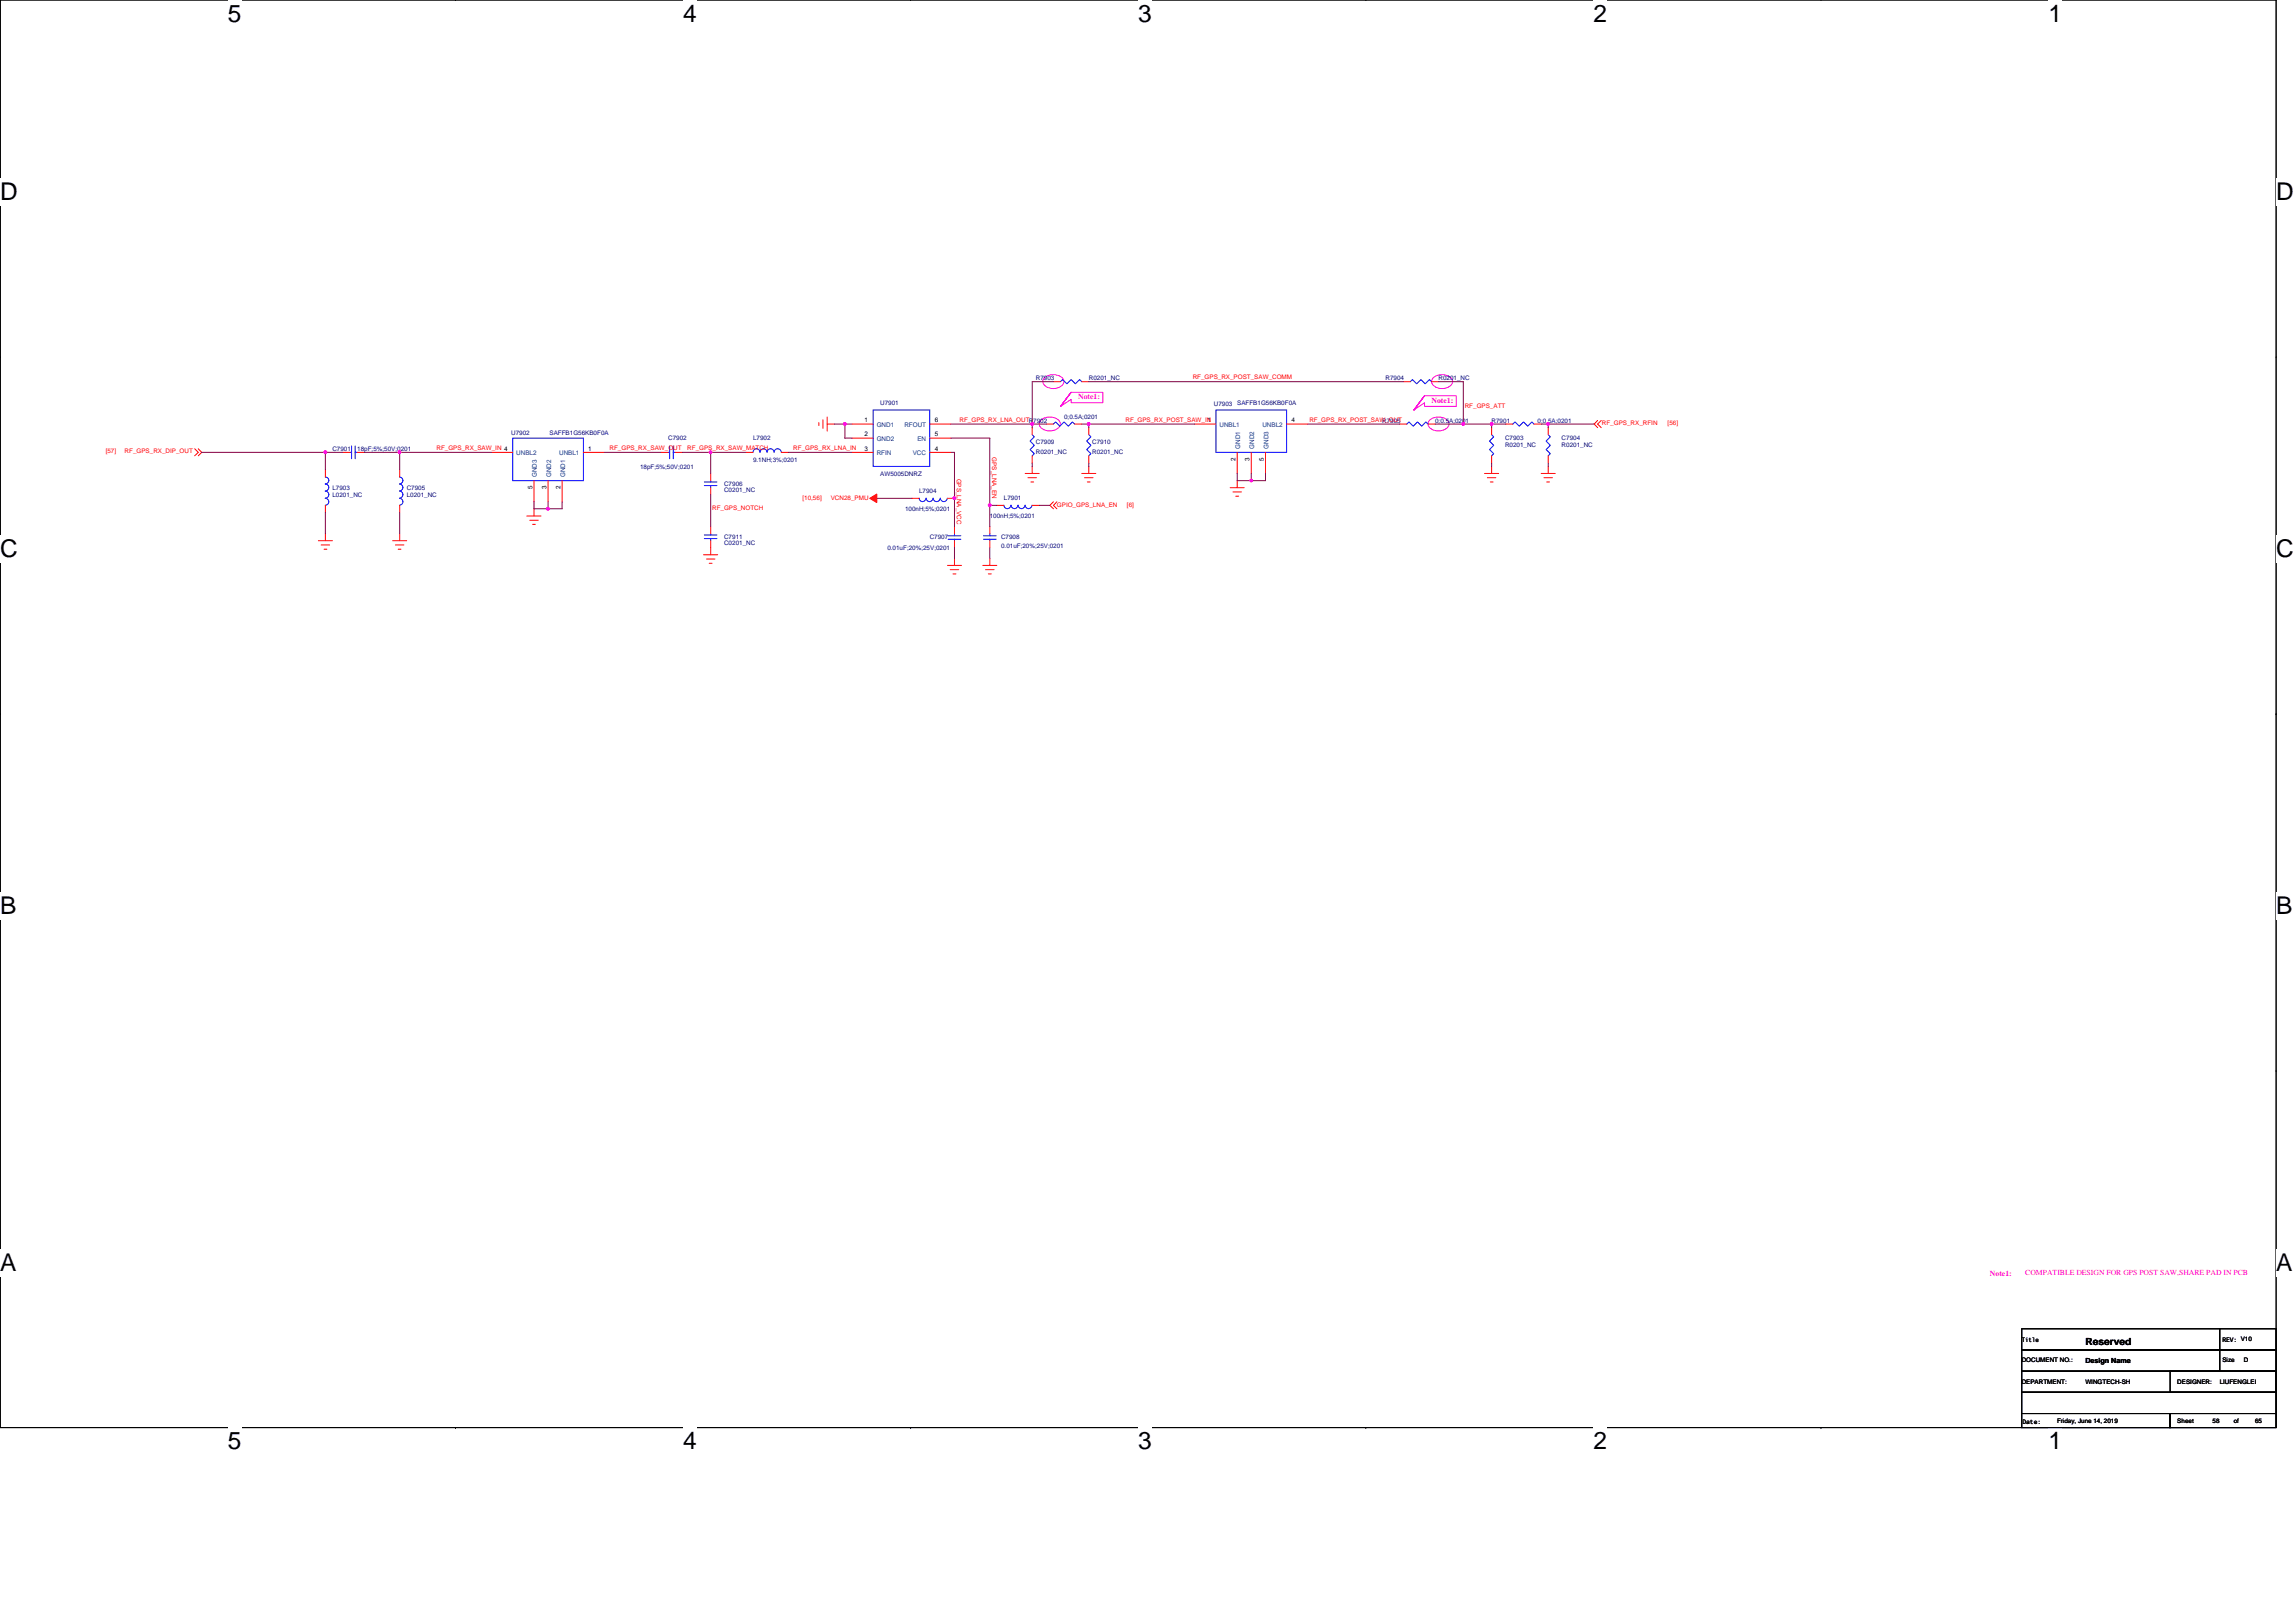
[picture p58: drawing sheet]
<svg xmlns="http://www.w3.org/2000/svg" width="297mm" height="210mm" viewBox="0 0 297 210" stroke-linecap="round" stroke-linejoin="round" font-family="sans-serif">
<defs><g id="words">
<g font-size="3.2">
<text x="29.5" y="2.8">5</text>
<text x="88.4" y="2.8">4</text>
<text x="147.3" y="2.8">3</text>
<text x="206.1" y="2.8">2</text>
<text x="265" y="2.8">1</text>
<text x="0" y="25.9">D</text>
<text x="294.5" y="25.9">D</text>
<text x="0" y="72.1">C</text>
<text x="294.5" y="72.1">C</text>
<text x="0" y="118.2">B</text>
<text x="294.5" y="118.2">B</text>
<text x="0" y="164.4">A</text>
<text x="294.5" y="164.4">A</text>
<text x="29.5" y="187.5">5</text>
<text x="88.4" y="187.5">4</text>
<text x="147.3" y="187.5">3</text>
<text x="206.1" y="187.5">2</text>
<text x="265" y="187.5">1</text>
</g>
<text font-size="1.3" x="269.8" y="174">Reserved</text>
<g font-size="1" fill="#f0f">
<text x="139.5" y="51.7">Note1:</text>
<text x="185.2" y="52.1">Note1:</text>
<text x="257.4" y="165">Note1:</text>
<text x="262" y="165">COMPATIBLE DESIGN FOR GPS POST SAW,SHARE PAD IN PCB</text>
</g>
<text font-size=".9" x="269.8" y="176.4">Design Name</text>
<g font-size=".8" fill="#000080">
<text x="113.9" y="52.4">U7901</text>
<text x="134" y="49.2">R7903</text>
<text x="140.9" y="49.2">R0201_NC</text>
<text x="157" y="52.5">U7903</text>
<text x="160.1" y="52.4">SAFFB1G56KB0F0A</text>
<text x="179.3" y="49.2">R7904</text>
<text x="186.1" y="49.2">R0201_NC</text>
<text x="43" y="58.3">C7901</text>
<text x="46.2" y="58.3">18pF;5%;50V;0201</text>
<text x="66.1" y="56.3">U7902</text>
<text x="71.1" y="56.2">SAFFB1G56KB0F0A</text>
<text x="86.4" y="57">C7902</text>
<text x="97.4" y="57">L7902</text>
<text x="97.4" y="59.8">9.1NH;3%;0201</text>
<text x="134" y="57.4">C7909</text>
<text x="134" y="58.8">R0201_NC</text>
<text x="137.7" y="54.2">0;0.5A;0201</text>
<text x="141.3" y="57.4">C7910</text>
<text x="141.3" y="58.8">R0201_NC</text>
<text x="178.8" y="54.7">R7905</text>
<text x="185.7" y="54.7">0;0.5A;0201</text>
<text x="193" y="54.7">R7901</text>
<text x="194.7" y="57">C7903</text>
<text x="194.7" y="57.8">R0201_NC</text>
<text x="198.9" y="54.7">0;0.5A;0201</text>
<text x="202" y="57">C7904</text>
<text x="202" y="57.8">R0201_NC</text>
<text x="43" y="63.4">L7903</text>
<text x="43" y="64.3">L0201_NC</text>
<text x="52.6" y="63.4">C7905</text>
<text x="52.6" y="64.3">L0201_NC</text>
<text x="82.8" y="60.6">18pF;5%;50V;0201</text>
<text x="93.7" y="62.9">C7906</text>
<text x="93.7" y="63.7">C0201_NC</text>
<text x="113.9" y="61.5">AW5005DNRZ</text>
<text x="118.9" y="63.8">L7904</text>
<text x="129.9" y="64.7">L7901</text>
<text x="93.7" y="69.8">C7911</text>
<text x="93.7" y="70.6">C0201_NC</text>
<text x="114.8" y="71.1">0.01uF;20%;25V;0201</text>
<text x="117.1" y="66.1">100nH;5%;0201</text>
<text x="120.3" y="69.8">C7907</text>
<text x="128.1" y="67">100nH;5%;0201</text>
<text x="129.5" y="69.8">C7908</text>
<text x="129.5" y="70.8">0.01uF;20%;25V;0201</text>
</g>
<g font-size=".8" fill="#f00">
<text x="154.3" y="49.1">RF_GPS_RX_POST_SAW_COMM</text>
<text x="189.5" y="52.7">RF_GPS_ATT</text>
<text x="13.7" y="58.6">[57]</text>
<text x="16.1" y="58.6">RF_GPS_RX_DIP_OUT</text>
<text x="56.5" y="58.2">RF_GPS_RX_SAW_IN 4</text>
<text x="78.9" y="58.2">RF_GPS_RX_SAW_OUT</text>
<text x="88.9" y="58.2">RF_GPS_RX_SAW_MATCH</text>
<text x="102.6" y="58.2">RF_GPS_RX_LNA_IN</text>
<text x="124.1" y="54.6">RF_GPS_RX_LNA_OUTR7902</text>
<text x="128.4" y="59.2" transform="rotate(90 128.4 59.2)">GPS_LNA_EN</text>
<text x="145.6" y="54.6">RF_GPS_RX_POST_SAW_IN</text>
<text x="169.4" y="54.6">RF_GPS_RX_POST_SAW_OUT</text>
<text x="207.2" y="55">RF_GPS_RX_RFIN</text>
<text x="215.7" y="55">[56]</text>
<text x="92.1" y="66">RF_GPS_NOTCH</text>
<text x="103.8" y="64.6">[10,56]</text>
<text x="107.5" y="64.6">VCN28_PMU</text>
<text x="123.8" y="61.9" transform="rotate(90 123.8 61.9)">GPS_LNA_VCC</text>
<text x="136.7" y="65.6">GPIO_GPS_LNA_EN</text>
<text x="145.8" y="65.6">[6]</text>
</g>
<g font-size=".8" fill="#004080">
<text x="66.8" y="58.9">UNBL2</text>
<text x="72.3" y="58.9">UNBL1</text>
<text x="113.4" y="55.2">GND1</text>
<text x="113.4" y="57.1">GND2</text>
<text x="113.4" y="58.9">RFIN</text>
<text x="117" y="55.2">RFOUT</text>
<text x="118.1" y="58.9">VCC</text>
<text x="118.7" y="57.1">EN</text>
<text x="157.8" y="55.2">UNBL1</text>
<text x="160.4" y="58.1" transform="rotate(-90 160.4 58.1)">GND1</text>
<text x="162.3" y="58.1" transform="rotate(-90 162.3 58.1)">GND2</text>
<text x="163.3" y="55.2">UNBL2</text>
<text x="164.1" y="58.1" transform="rotate(-90 164.1 58.1)">GND3</text>
<text x="69.5" y="61.7" transform="rotate(-90 69.5 61.7)">GND3</text>
<text x="71.3" y="61.7" transform="rotate(-90 71.3 61.7)">GND2</text>
<text x="73.1" y="61.7" transform="rotate(-90 73.1 61.7)">GND1</text>
</g>
<g font-size=".8">
<text x="76.1" y="58.3">1</text>
<text x="111.9" y="54.7">1</text>
<text x="111.9" y="56.5">2</text>
<text x="111.9" y="58.3">3</text>
<text x="120.9" y="58.3">4</text>
<text x="120.9" y="56.5">5</text>
<text x="120.9" y="54.7">6</text>
<text x="156.2" y="54.7">1</text>
<text x="159.8" y="59.6" transform="rotate(-90 159.8 59.6)">2</text>
<text x="161.7" y="59.6" transform="rotate(-90 161.7 59.6)">3</text>
<text x="163.5" y="59.6" transform="rotate(-90 163.5 59.6)">5</text>
<text x="167.1" y="54.7">4</text>
<text x="68.9" y="63.3" transform="rotate(-90 68.9 63.3)">5</text>
<text x="70.7" y="63.3" transform="rotate(-90 70.7 63.3)">3</text>
<text x="72.5" y="63.3" transform="rotate(-90 72.5 63.3)">2</text>
<text x="261.6" y="173.6">Title</text>
<text x="287.5" y="173.6">REV: V10</text>
<text x="261.6" y="176.3">DOCUMENT NO.:</text>
<text x="261.6" y="179">DEPARTMENT:</text>
<text x="269.8" y="179">WINGTECH-SH</text>
<text x="281.7" y="179">DESIGNER:</text>
<text x="287.2" y="179">LIUFENGLEI</text>
<text x="287.5" y="176.3">Size</text>
<text x="290.3" y="176.3">D</text>
<text x="261.7" y="184.2">Date:</text>
<text x="266.1" y="184.1">Friday, June 14, 2019</text>
<text x="281.7" y="184.1">Sheet</text>
<text x="286.3" y="184.2">58</text>
<text x="289" y="184.1">of</text>
<text x="291.7" y="184.2">65</text>
</g>
</g></defs>
<path d="M0 0h294.5v184.7h-294.5z" fill="none" stroke="#000" stroke-width=".13"/>
<g fill="#fff">
<path d="M29.5 0h1.7v3.5h-1.7z"/>
<path d="M29.5 184.7h1.7v3.5h-1.7z"/>
</g>
<path d="M58.9 0h.1M58.9 184.7h.1" fill="none" stroke="#000" stroke-width=".13"/>
<g fill="#fff">
<path d="M88.4 0h1.7v3.5h-1.7z"/>
<path d="M88.4 184.7h1.7v3.5h-1.7z"/>
</g>
<path d="M117.8 0h.1M117.8 184.7h.1" fill="none" stroke="#000" stroke-width=".13"/>
<g fill="#fff">
<path d="M147.3 0h1.7v3.5h-1.7z"/>
<path d="M147.3 184.7h1.7v3.5h-1.7z"/>
</g>
<path d="M176.7 0h.1M176.7 184.7h.1" fill="none" stroke="#000" stroke-width=".13"/>
<g fill="#fff">
<path d="M206.1 0h1.8v3.5h-1.8z"/>
<path d="M206.1 184.7h1.8v3.5h-1.8z"/>
</g>
<path d="M235.6 0h.1M235.6 184.7h.1" fill="none" stroke="#000" stroke-width=".13"/>
<g fill="#fff">
<path d="M265 0h1.8v3.5h-1.8z"/>
<path d="M265 184.7h1.8v3.5h-1.8z"/>
<path d="M0 23.1h2.3v3.5h-2.3z"/>
<path d="M294.5 23.1h2.3v3.5h-2.3z"/>
<path d="M0 69.2h2.3v3.5h-2.3z"/>
<path d="M294.5 69.2h2.3v3.5h-2.3z"/>
</g>
<path d="M0 46.2h.1M294.5 46.2h.1" fill="none" stroke="#000" stroke-width=".13"/>
<g fill="#fff">
<path d="M0 115.4h2.1v3.5h-2.1z"/>
<path d="M294.5 115.4h2.1v3.5h-2.1z"/>
</g>
<path d="M0 92.4h.1M294.5 92.4h.1" fill="none" stroke="#000" stroke-width=".13"/>
<g fill="#fff">
<path d="M0 161.6h2.2v3.5h-2.2z"/>
<path d="M294.4 161.6h2.2v3.5h-2.2z"/>
</g>
<path d="M0 138.5h.1M294.5 138.5h.1M261.6 171.9h25.6v2.7h-25.6zM261.6 174.6h25.6v2.8h-25.6zM261.6 177.4h32.9v2.7h-32.9zM280.8 177.4h13.7v2.7h-13.7zM287.2 171.9h7.3v2.7h-7.3zM287.2 174.6h7.3v2.8h-7.3zM261.6 182.9h19.2v1.8h-19.2zM261.6 180.1h32.9v2.8h-32.9zM280.8 182.9h13.7v1.8h-13.7z" fill="none" stroke="#000" stroke-width=".13"/>
<path d="M134.7 54.3a1.76 1.76 0 0 1 2.4 .3 .76 .76 0 0 1-.5 1 1.66 1.66 0 0 1-2.1-.5l-.1-.3zM135.2 48.8a1.76 1.76 0 0 1 2.4 .3 .76 .76 0 0 1-.5 1 1.66 1.66 0 0 1-2.1-.5l-.1-.2zM138.6 50.8h4.1v1.3h-4.1v-.4l-1.4 .9zM184.3 51.2h4.1v1.4h-4.1v-.5l-1.4 .9zM185 54.3a1.76 1.76 0 0 1 2.4 .3 .76 .76 0 0 1-.5 1 1.66 1.66 0 0 1-2.1-.5l-.1-.3zM185.5 48.8a1.76 1.76 0 0 1 2.4 .3 .76 .76 0 0 1-.5 1 1.66 1.66 0 0 1-2.1-.5l-.1-.2z" fill="none" stroke="#f0f" stroke-width=".13"/>
<g fill="none" stroke="#f00" stroke-width=".13">
<path d="M25.2 58.1l.5 .4-.5 .5M25.7 58.1l.4 .4-.4 .5M44.4 58.5h.9M46.2 58.5h.9M63.6 58.5h2.7M75.5 58.5h2.7M85.5 58.5h.9M87.4 58.5h.9M96.5 58.5h.9M101.1 58.5h.9M105.9 54.7v.4M106.5 54.3v1.1"/>
<path d="M107 54.9h.9M107 54v1.8M110.2 54.9h2.8M110.2 56.7h2.8M110.2 58.5h2.8M120.3 58.5h2.7M120.3 56.7h2.7M120.3 54.9h2.7M133.5 55.3v.9M133.5 59v.9M135.4 54.9h.9M136.3 49.4h.9"/>
<path d="M139 54.9h1M140 49.4h.9M140.9 55.3v.9M140.9 59v.9M154.6 54.9h2.7M160.1 58.5v2.8M161.9 58.5v2.8M163.7 58.5v2.8M166.5 54.9h2.7M181.1 54.9h.9M181.5 49.4h1M184.7 54.9h1"/>
<path d="M185.2 49.4h.9M193 55.3v.9M193 59v.9M194.8 54.9h.9M198.5 54.9h.9M200.3 55.3v.9M200.3 59v.9M206.7 54.4l-.5 .5 .5 .4M207.2 54.4l-.5 .5 .5 .4M41.2 70h1.8M41.5 70.5h1.1M41.9 71.1h.4"/>
<path d="M42.1 69v1M42.1 60.8v.9M42.1 65.4v.9M50.8 70h1.8M51.2 70.5h1.1M51.5 71.1h.4M51.7 69v1M51.7 60.8v.9M51.7 65.4v.9M68.2 66.8h1.8M68.5 67.3h1.1M68.9 67.8h.4"/>
<path d="M69.1 65.8v1M69.1 62.2v2.7M70.9 62.2v2.7M72.7 62.2v2.7M91 71.8h1.9M91.4 72.3h1.1M91.8 72.9h.3M91.9 70v1.8M91.9 61.3v.9M91.9 63.1v.9M91.9 68.1v.9M118 64.5h.9"/>
<path d="M122.6 73.2h1.8M122.6 64.5h.9M122.9 73.7h1.1M123.3 74.3h.4M123.5 72.2v1M123.5 70v.9M123.5 68.1v.9M127.1 73.2h1.9M127.5 73.7h1.1M127.9 74.3h.3M128.1 72.2v1M128.1 70v.9"/>
<path d="M128.1 68.1v.9M129 65.4h.9M132.6 61.3h1.8M133 61.8h1.1M133.4 62.4h.3M133.5 60.3v1M133.5 65.4h.9M136.3 64.9l-.5 .5 .5 .4M136.7 64.9l-.4 .5 .4 .4M140 61.3h1.8M140.3 61.8h1.1M140.7 62.4h.3"/>
<path d="M140.9 60.3v1M159.1 63.1h1.9M159.5 63.6h1.1M159.9 64.2h.3M160.1 62.2v.9M192.1 61.3h1.8M192.4 61.8h1.1M192.8 62.4h.4M193 60.3v1M199.4 61.3h1.8M199.7 61.8h1.1M200.1 62.4h.4"/>
<path d="M200.3 60.3v1"/>
</g>
<path d="M112.5 64.5l.9-.6v1.1z" fill="#f00" stroke="#f00" stroke-width=".13"/>
<g fill="none" stroke="#00f" stroke-width=".13">
<path d="M45.3 58.5h.2M45.5 57.7v1.7M45.9 58.5h.3M45.9 57.7v1.7M66.3 56.7h9.2v5.5h-9.2zM86.4 58.5h.2M86.6 57.7v1.7M87.1 58.5h.3M87.1 57.7v1.7M99.2 58.5a.46 .46 0 0 0-.4-.4 .46 .46 0 0 0-.5 .4 .44 .44 0 0 0-.4-.4 .44 .44 0 0 0-.5 .4M100.1 58.5a.44 .44 0 0 0-.4-.4 .44 .44 0 0 0-.5 .4M101.1 58.5a.46 .46 0 0 0-.5-.4 .46 .46 0 0 0-.4 .4"/>
<path d="M113 53h7.3v7.3h-7.3zM133.5 56.2l.3 .3-.5 .6 .5 .5-.5 .6 .5 .5-.3 .3M136.3 54.9l.3-.3 .5 .5 .6-.5 .5 .5 .5-.5 .3 .3M137.2 49.4l.3-.3 .5 .6 .6-.6 .5 .6 .6-.6 .3 .3M140.9 56.2l.2 .3-.5 .6 .5 .5-.5 .6 .5 .5-.2 .3M157.3 53h9.2v5.5h-9.2zM182 54.9l.3-.3 .5 .5 .6-.5 .5 .5 .6-.5 .2 .3M182.5 49.4l.2-.3 .6 .6 .5-.6 .6 .6 .5-.6 .3 .3M193 56.2l.2 .3-.5 .6 .5 .5-.5 .6 .5 .5-.2 .3M195.7 54.9l.3-.3 .6 .5 .5-.5 .6 .5 .5-.5 .3 .3M200.3 56.2l.3 .3-.6 .6 .6 .5-.6 .6 .6 .5-.3 .3M42.1 61.7a.44 .44 0 0 1 .4 .5 .44 .44 0 0 1-.4 .4 .46 .46 0 0 1 .4 .5 .46 .46 0 0 1-.4 .4"/>
<path d="M42.1 63.5a.46 .46 0 0 1 .4 .5 .46 .46 0 0 1-.4 .5 .46 .46 0 0 1 .4 .4 .46 .46 0 0 1-.4 .5M51.7 61.7a.44 .44 0 0 1 .4 .5 .44 .44 0 0 1-.4 .4 .46 .46 0 0 1 .4 .5 .46 .46 0 0 1-.4 .4M51.7 63.5a.46 .46 0 0 1 .4 .5 .46 .46 0 0 1-.4 .5 .46 .46 0 0 1 .4 .4 .46 .46 0 0 1-.4 .5M91.1 62.8h1.6M91.1 62.4h1.6M91.1 69.7h1.6M91.1 69.2h1.6M91.9 62.2v.2M91.9 62.8v.3M91.9 69v.2M91.9 69.7v.3M118.9 64.5a.44 .44 0 0 0 .5 .4 .44 .44 0 0 0 .4-.4"/>
<path d="M119.8 64.5a.44 .44 0 0 0 .5 .4 .44 .44 0 0 0 .4-.4M120.7 64.5a.46 .46 0 0 0 .5 .4 .46 .46 0 0 0 .4-.4M121.7 64.5a.44 .44 0 0 0 .4 .4 .44 .44 0 0 0 .5-.4M122.7 69.3h1.6M122.7 69.8h1.6M123.5 69.8v.2M123.5 69v.3M127.2 69.3h1.7M127.2 69.8h1.7M128.1 69.8v.2M128.1 69v.3M132.6 65.4a.44 .44 0 0 1-.4 .4 .44 .44 0 0 1-.5-.4 .46 .46 0 0 1-.4 .4 .46 .46 0 0 1-.5-.4 .47 .47 0 0 1-.5 .4 .47 .47 0 0 1-.4-.4"/>
<path d="M133.5 65.4a.44 .44 0 0 1-.4 .4 .44 .44 0 0 1-.5-.4"/>
</g>
<g fill="none" stroke="#800040" stroke-width=".13">
<path d="M26.1 58.5h16M42.1 58.5h2.3M42.1 58.5v2.3M47.1 58.5h4.6M51.7 58.5v2.3M51.7 58.5h11.9M78.2 58.5h7.3M88.3 58.5h3.6M91.9 58.5h4.6M91.9 58.5v2.8M102 58.5h8.2M107.9 54.9h1.4"/>
<path d="M109.3 54.9v1.8h.9M109.3 54.9h.9M123 56.7h5.1v8.7M123 54.9h10.5M123 58.5h.5v9.6M133.5 54.9v.4M133.5 59.9v.4M133.5 54.9h1.9M136.3 49.4h-2.8v5.5M140 54.9h.9M140.9 49.4h40.6M140.9 54.9v.4"/>
<path d="M140.9 59.9v.4M140.9 54.9h13.7M169.2 54.9h11.9M185.7 54.9h3.6M186.1 49.4h3.2v5.5M189.3 54.9h3.7M193 54.9h1.8M193 54.9v.4M193 59.9v.4M199.4 54.9h.9M200.3 54.9h5.9M200.3 54.9v.4"/>
<path d="M200.3 59.9v.4M42.1 66.3v2.7M51.7 66.3v2.7M69.1 64.9v.9h1.8M70.9 64.9v.9M72.7 64.9v.9h-1.8M91.9 64v4.1M113.4 64.5h4.6M123.5 70.9v1.3M128.1 70.9v1.3M128.1 65.4h.9M128.1 65.4v2.7"/>
<path d="M134.4 65.4h1.4M160.1 61.3v.9h1.8M161.9 61.3v.9M163.7 61.3v.9h-1.8"/>
</g>
<g fill="#f0f" stroke="#f0f" stroke-width=".13">
<path d="M109.2 54.7h.2v.3h-.2z" fill-rule="evenodd"/>
<path d="M127.9 65.2h.3v.3h-.3z" fill-rule="evenodd"/>
<path d="M70.8 65.7h.2v.2h-.2z" fill-rule="evenodd"/>
<path d="M140.7 54.7h.3v.3h-.3z" fill-rule="evenodd"/>
<path d="M133.4 54.7h.3v.3h-.3z" fill-rule="evenodd"/>
<path d="M123.3 64.3h.3v.3h-.3z" fill-rule="evenodd"/>
<path d="M192.8 54.7h.3v.3h-.3z" fill-rule="evenodd"/>
<path d="M200.2 54.7h.2v.3h-.2z" fill-rule="evenodd"/>
<path d="M189.2 54.7h.2v.3h-.2z" fill-rule="evenodd"/>
<path d="M109.2 54.7h.2v.3h-.2z" fill-rule="evenodd"/>
<path d="M127.9 65.2h.3v.3h-.3z" fill-rule="evenodd"/>
<path d="M70.8 65.7h.2v.2h-.2z" fill-rule="evenodd"/>
<path d="M140.7 54.7h.3v.3h-.3z" fill-rule="evenodd"/>
<path d="M133.4 54.7h.3v.3h-.3z" fill-rule="evenodd"/>
<path d="M123.3 64.3h.3v.3h-.3z" fill-rule="evenodd"/>
<path d="M192.8 54.7h.3v.3h-.3z" fill-rule="evenodd"/>
<path d="M200.2 54.7h.2v.3h-.2z" fill-rule="evenodd"/>
<path d="M189.2 54.7h.2v.3h-.2z" fill-rule="evenodd"/>
<circle cx="91.9" cy="58.5" r=".17"/>
<circle cx="42.1" cy="58.5" r=".17"/>
<circle cx="51.7" cy="58.5" r=".17"/>
<circle cx="161.9" cy="62.2" r=".17"/>
</g>
<use href="#words"/>
</svg>
